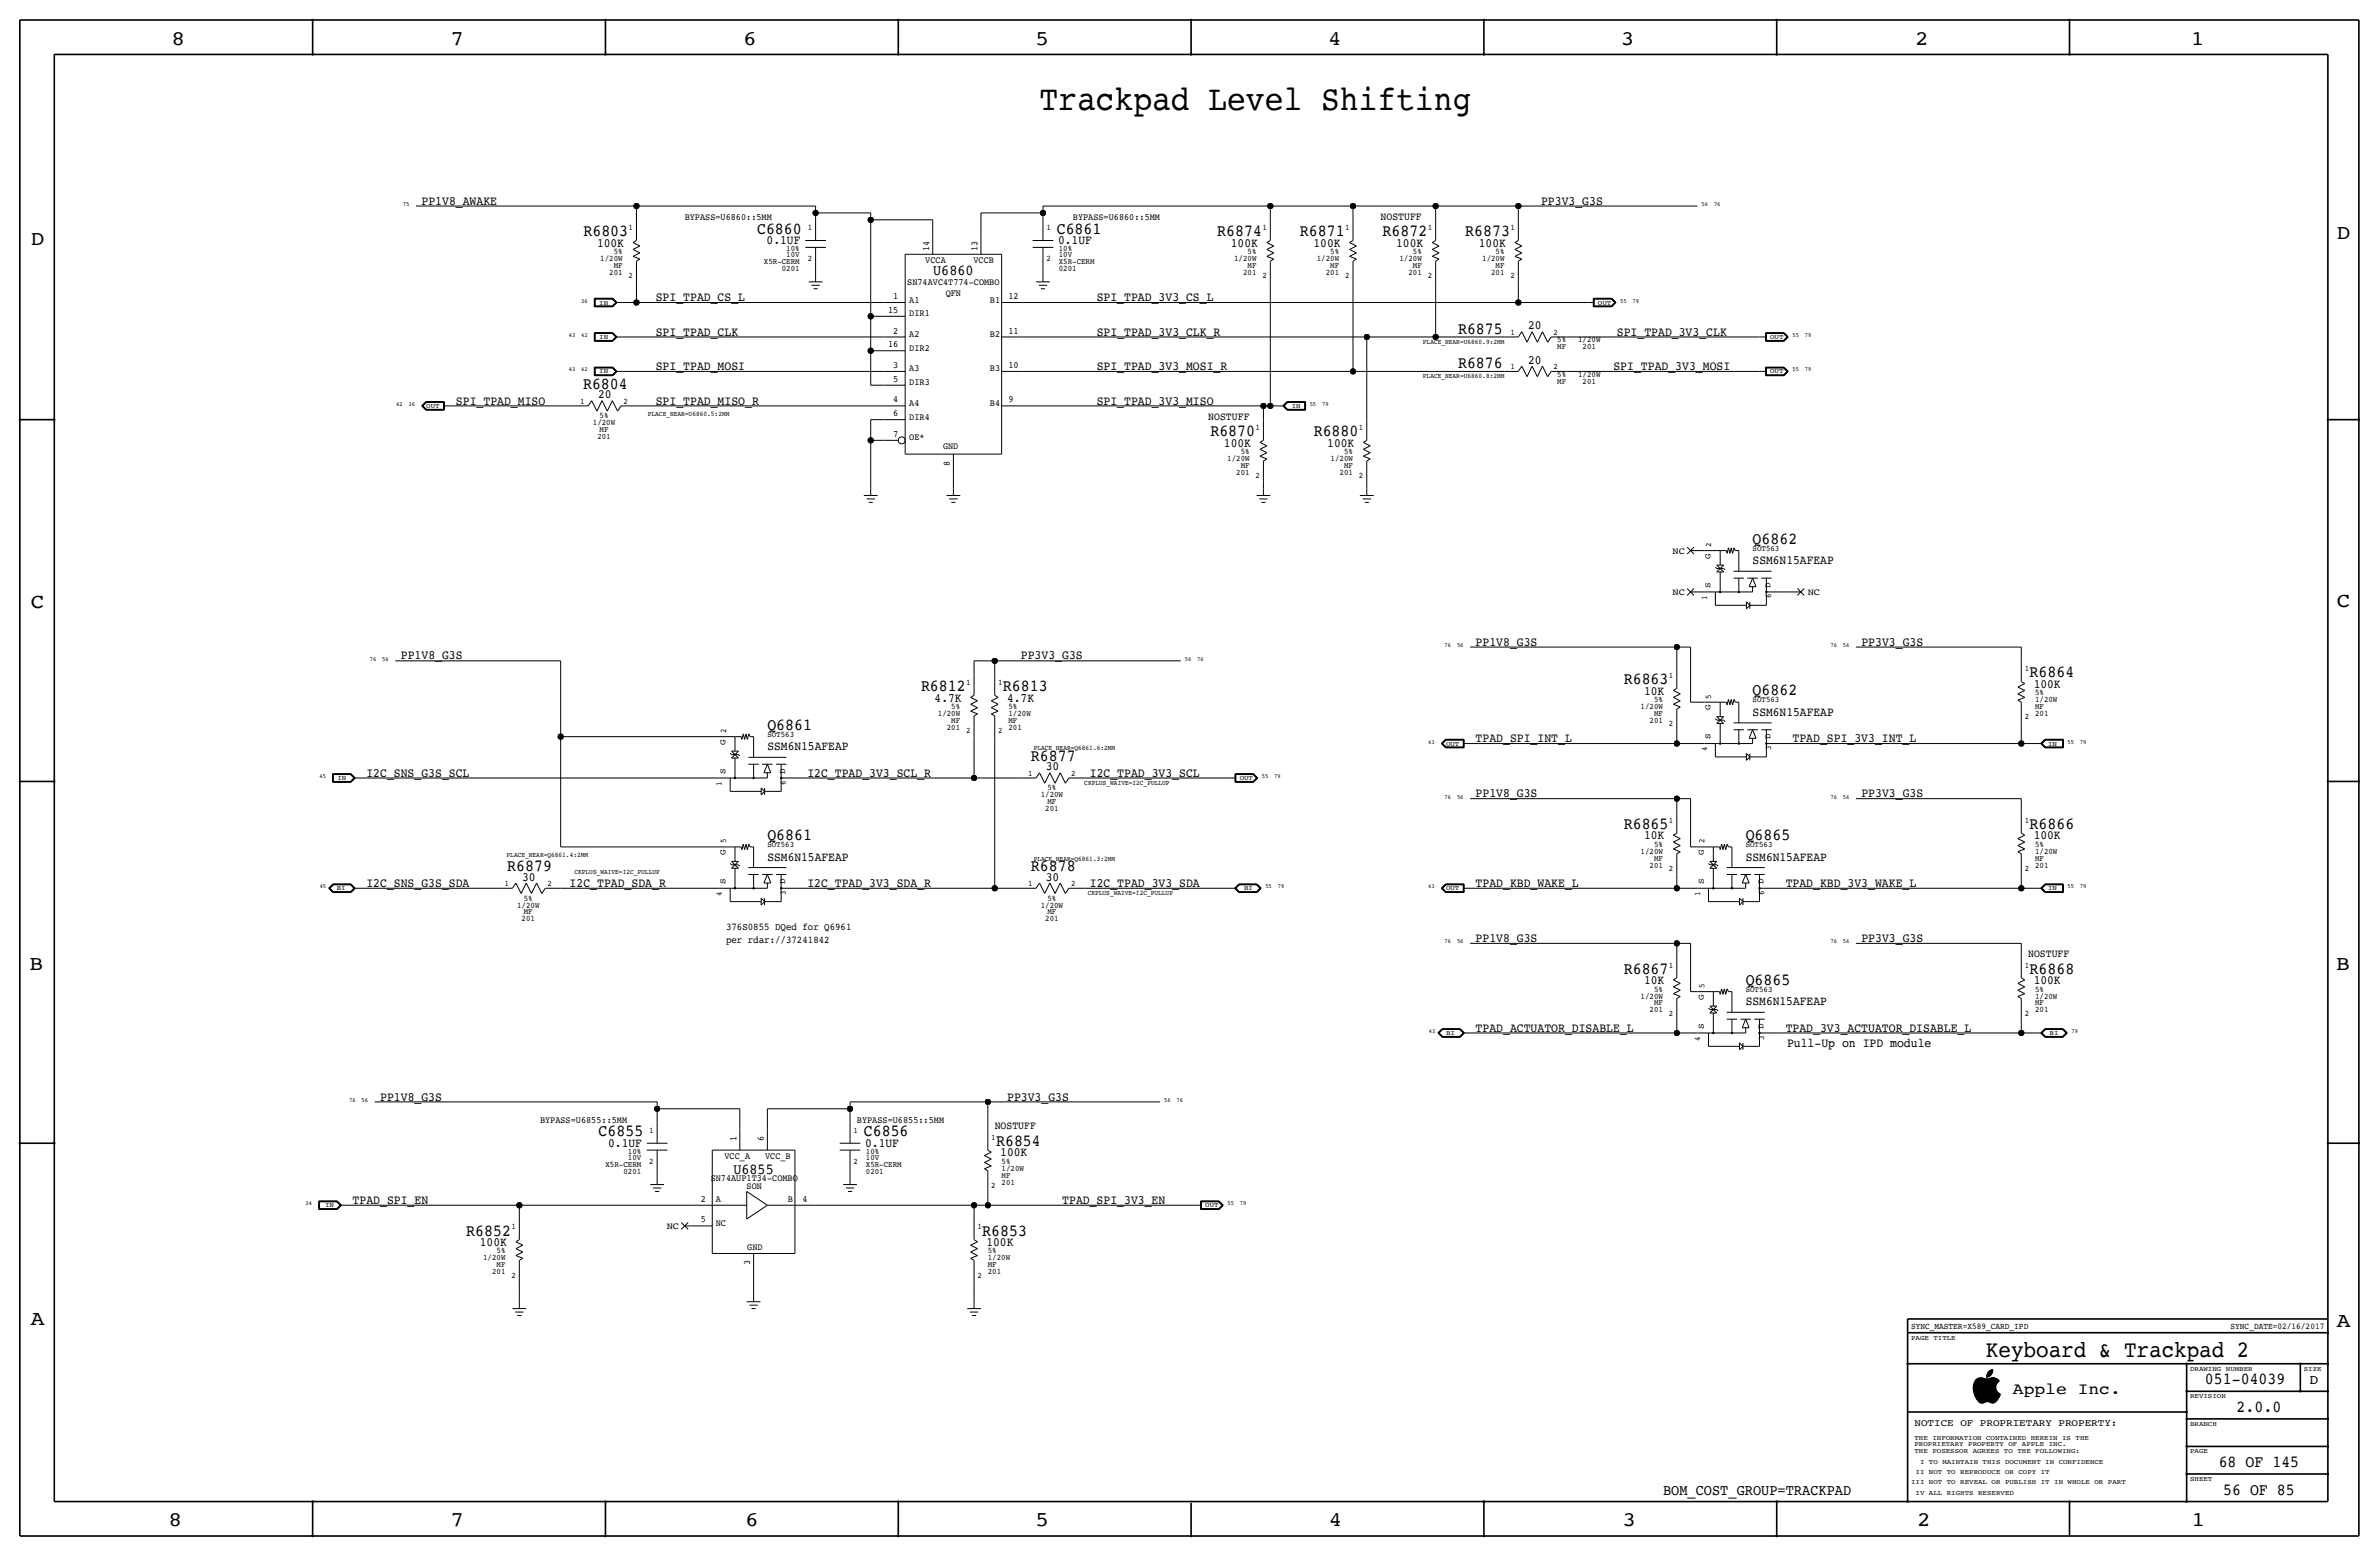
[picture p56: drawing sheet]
<svg xmlns="http://www.w3.org/2000/svg" width="877mm" height="574mm" viewBox="0 0 877 574" stroke-linecap="round" stroke-linejoin="round" font-family="sans-serif">
<defs><g id="words">
<text font-size="12.9" x="383.2" y="40.4">Trackpad Level Shifting</text>
<text font-size="8.6" x="732.2" y="500.1">Keyboard &amp; Trackpad 2</text>
<g font-size="7.6">
<text x="63.2" y="16.5">8</text>
<text x="166.1" y="16.5">7</text>
<text x="274" y="16.5">6</text>
<text x="381.7" y="16.5">5</text>
<text x="489.7" y="16.5">4</text>
<text x="597.6" y="16.5">3</text>
<text x="706.1" y="16.5">2</text>
<text x="807.7" y="16.5">1</text>
<text x="861.5" y="88.1">D</text>
<text x="11.4" y="90.4">D</text>
<text x="11.4" y="224.3">C</text>
<text x="861.5" y="223.8">C</text>
<text x="10.8" y="357.6">B</text>
<text x="861.3" y="357.4">B</text>
<text x="11.3" y="488.4">A</text>
<text x="861.5" y="489.2">A</text>
<text x="62.2" y="562.6">8</text>
<text x="166" y="562.6">7</text>
<text x="274.8" y="562.6">6</text>
<text x="381.7" y="562.6">5</text>
<text x="489.9" y="562.6">4</text>
<text x="598.1" y="562.6">3</text>
<text x="706.8" y="562.6">2</text>
<text x="807.9" y="562.6">1</text>
</g>
<g font-size="6.2">
<text x="215.1" y="87.1">R6803</text>
<text x="279.1" y="86.1">C6860</text>
<text x="389.6" y="86.1">C6861</text>
<text x="448.8" y="87.1">R6874</text>
<text x="479.3" y="87.1">R6871</text>
<text x="509.7" y="87.1">R6872</text>
<text x="540.2" y="87.1">R6873</text>
<text x="537.5" y="122.9">R6875</text>
<text x="537.5" y="135.6">R6876</text>
<text x="215" y="143.3">R6804</text>
<text x="446.2" y="160.8">R6870</text>
<text x="484.3" y="160.8">R6880</text>
<text x="646.1" y="200.4">Q6862</text>
<text x="748.2" y="249.7">R6864</text>
<text x="339.6" y="254.8">R6812</text>
<text x="369.8" y="254.8">R6813</text>
<text x="598.6" y="252.2">R6863</text>
<text x="646.1" y="256.3">Q6862</text>
<text x="282.9" y="269">Q6861</text>
<text x="380.1" y="280.4">R6877</text>
<text x="598.6" y="305.6">R6865</text>
<text x="748.2" y="305.6">R6866</text>
<text x="282.9" y="309.6">Q6861</text>
<text x="643.6" y="309.6">Q6865</text>
<text x="187" y="321.1">R6879</text>
<text x="380.1" y="321.1">R6878</text>
<text x="598.6" y="358.9">R6867</text>
<text x="748.2" y="358.9">R6868</text>
<text x="643.6" y="363">Q6865</text>
<text x="220.7" y="418.8">C6855</text>
<text x="318.5" y="418.8">C6856</text>
<text x="367.2" y="422.4">R6854</text>
<text x="171.9" y="455.4">R6852</text>
<text x="362.2" y="455.4">R6853</text>
<text x="812.9" y="510.3">051-04039</text>
<text x="824.6" y="520.4">2.0.0</text>
<text x="818" y="540.8">68 OF 145</text>
<text x="819.6" y="550.9">56 OF 85</text>
</g>
<text font-size="6" x="742.1" y="513.9">Apple Inc.</text>
<g font-size="5.6">
<text x="344" y="101.3">U6860</text>
<text x="270.4" y="432.8">U6855</text>
<text x="613.1" y="550.9">BOM_COST_GROUP=TRACKPAD</text>
</g>
<text font-size="5" x="851.5" y="510.3">D</text>
<g font-size="4.7">
<text x="155.4" y="75.4">PP1V8_AWAKE</text>
<text x="568.1" y="75.4">PP3V3_G3S</text>
<text x="282.6" y="89.9">0.1UF</text>
<text x="390.1" y="89.9">0.1UF</text>
<text x="220.1" y="90.9">100K</text>
<text x="453.8" y="90.9">100K</text>
<text x="484.3" y="90.9">100K</text>
<text x="514.7" y="90.9">100K</text>
<text x="545.2" y="90.9">100K</text>
<text x="241.8" y="111">SPI_TPAD_CS_L</text>
<text x="404.3" y="111">SPI_TPAD_3V3_CS_L</text>
<text x="241.8" y="123.7">SPI_TPAD_CLK</text>
<text x="404.3" y="123.7">SPI_TPAD_3V3_CLK_R</text>
<text x="563.4" y="121.4">20</text>
<text x="596.1" y="123.7">SPI_TPAD_3V3_CLK</text>
<text x="241.8" y="136.4">SPI_TPAD_MOSI</text>
<text x="404.3" y="136.4">SPI_TPAD_3V3_MOSI_R</text>
<text x="563.4" y="134.1">20</text>
<text x="594.8" y="136.4">SPI_TPAD_3V3_MOSI</text>
<text x="168.1" y="149.1">SPI_TPAD_MISO</text>
<text x="220.5" y="146.8">20</text>
<text x="241.8" y="149.1">SPI_TPAD_MISO_R</text>
<text x="404.3" y="149.1">SPI_TPAD_3V3_MISO</text>
<text x="451.2" y="164.6">100K</text>
<text x="489.3" y="164.6">100K</text>
<text x="646.1" y="208">SSM6N15AFEAP</text>
<text x="544" y="238">PP1V8_G3S</text>
<text x="686.3" y="238">PP3V3_G3S</text>
<text x="147.8" y="243.1">PP1V8_G3S</text>
<text x="376.4" y="243.1">PP3V3_G3S</text>
<text x="606.1" y="256">10K</text>
<text x="749.8" y="253.5">100K</text>
<text x="344.6" y="258.6">4.7K</text>
<text x="371.3" y="258.6">4.7K</text>
<text x="646.1" y="263.9">SSM6N15AFEAP</text>
<text x="544" y="273.6">TPAD_SPI_INT_L</text>
<text x="660.9" y="273.6">TPAD_SPI_3V3_INT_L</text>
<text x="282.9" y="276.6">SSM6N15AFEAP</text>
<text x="135.1" y="286.3">I2C_SNS_G3S_SCL</text>
<text x="297.6" y="286.3">I2C_TPAD_3V3_SCL_R</text>
<text x="385.6" y="284">30</text>
<text x="401.8" y="286.3">I2C_TPAD_3V3_SCL</text>
<text x="544" y="293.9">PP1V8_G3S</text>
<text x="686.3" y="293.9">PP3V3_G3S</text>
<text x="606.1" y="309.4">10K</text>
<text x="749.8" y="309.4">100K</text>
<text x="282.9" y="317.2">SSM6N15AFEAP</text>
<text x="643.6" y="317.2">SSM6N15AFEAP</text>
<text x="135.1" y="326.9">I2C_SNS_G3S_SDA</text>
<text x="192.5" y="324.6">30</text>
<text x="210" y="326.9">I2C_TPAD_SDA_R</text>
<text x="297.6" y="326.9">I2C_TPAD_3V3_SDA_R</text>
<text x="385.6" y="324.6">30</text>
<text x="401.8" y="326.9">I2C_TPAD_3V3_SDA</text>
<text x="544" y="326.9">TPAD_KBD_WAKE_L</text>
<text x="658.3" y="326.9">TPAD_KBD_3V3_WAKE_L</text>
<text x="544" y="347.2">PP1V8_G3S</text>
<text x="686.3" y="347.2">PP3V3_G3S</text>
<text x="606.1" y="362.7">10K</text>
<text x="749.8" y="362.7">100K</text>
<text x="643.6" y="370.6">SSM6N15AFEAP</text>
<text x="544" y="380.2">TPAD_ACTUATOR_DISABLE_L</text>
<text x="658.3" y="380.2">TPAD_3V3_ACTUATOR_DISABLE_L</text>
<text x="658.8" y="385.8">Pull-Up on IPD module</text>
<text x="140.2" y="405.6">PP1V8_G3S</text>
<text x="371.3" y="405.6">PP3V3_G3S</text>
<text x="224.2" y="422.7">0.1UF</text>
<text x="319" y="422.7">0.1UF</text>
<text x="368.8" y="426.2">100K</text>
<text x="130" y="443.7">TPAD_SPI_EN</text>
<text x="391.6" y="443.7">TPAD_SPI_3V3_EN</text>
<text x="176.9" y="459.2">100K</text>
<text x="363.7" y="459.2">100K</text>
</g>
<g font-size="4.1">
<text x="509" y="81">NOSTUFF</text>
<text x="445.5" y="154.7">NOSTUFF</text>
<text x="747.7" y="352.8">NOSTUFF</text>
<text x="366.7" y="416.3">NOSTUFF</text>
</g>
<g font-size="3.8">
<text x="267.7" y="342.6">376S0855 DQed for Q6961</text>
<text x="267.7" y="347.7">per rdar://37241842</text>
</g>
<text font-size="3.7" x="705.8" y="525.5">NOTICE OF PROPRIETARY PROPERTY:</text>
<g font-size="3.5">
<text x="252.4" y="81">BYPASS=U6860::5MM</text>
<text x="395.5" y="81">BYPASS=U6860::5MM</text>
<text x="342.6" y="92.5" transform="rotate(-90 342.6 92.5)">14</text>
<text x="360.4" y="92.5" transform="rotate(-90 360.4 92.5)">13</text>
<text x="341.1" y="97">VCCA</text>
<text x="358.9" y="97">VCCB</text>
<text x="334.5" y="105.2">SN74AVC4T774-COMBO</text>
<text x="329.3" y="110.2">1</text>
<text x="335.2" y="111.5">A1</text>
<text x="348.6" y="109">QFN</text>
<text x="365" y="111.5">B1</text>
<text x="371.8" y="110.2">12</text>
<text x="327.4" y="115.3">15</text>
<text x="335.2" y="116.6">DIR1</text>
<text x="329.3" y="122.9">2</text>
<text x="335.2" y="124.2">A2</text>
<text x="365" y="124.2">B2</text>
<text x="371.8" y="122.9">11</text>
<text x="327.4" y="128">16</text>
<text x="335.2" y="129.3">DIR2</text>
<text x="329.3" y="135.6">3</text>
<text x="335.2" y="136.9">A3</text>
<text x="365" y="136.9">B3</text>
<text x="371.8" y="135.6">10</text>
<text x="329.3" y="140.7">5</text>
<text x="335.2" y="142">DIR3</text>
<text x="329.3" y="148.3">4</text>
<text x="335.2" y="149.6">A4</text>
<text x="365" y="149.6">B4</text>
<text x="371.8" y="148.3">9</text>
<text x="329.3" y="153.4">6</text>
<text x="335.2" y="154.7">DIR4</text>
<text x="329.3" y="161">7</text>
<text x="335.2" y="162.3">OE*</text>
<text x="347.7" y="165.6">GND</text>
<text x="350.2" y="171.8" transform="rotate(-90 350.2 171.8)">8</text>
<text x="616.6" y="204.2">NC</text>
<text x="616.6" y="219.5">NC</text>
<text x="666.4" y="219.5">NC</text>
<text x="199.1" y="413.8">BYPASS=U6855::5MM</text>
<text x="315.9" y="413.8">BYPASS=U6855::5MM</text>
<text x="271.5" y="420.5" transform="rotate(-90 271.5 420.5)">1</text>
<text x="281.6" y="420.5" transform="rotate(-90 281.6 420.5)">6</text>
<text x="267.1" y="427.2">VCC_A</text>
<text x="282.1" y="427.2">VCC_B</text>
<text x="262" y="435.2">SN74AUP1T34-COMBO</text>
<text x="258.4" y="443">2</text>
<text x="263.9" y="443.2">A</text>
<text x="275.2" y="438.3">SON</text>
<text x="290.4" y="443.2">B</text>
<text x="295.9" y="443">4</text>
<text x="245.8" y="453.1">NC</text>
<text x="258.4" y="450.6">5</text>
<text x="263.9" y="451.9">NC</text>
<text x="275.5" y="460.8">GND</text>
<text x="276.6" y="466.2" transform="rotate(-90 276.6 466.2)">3</text>
</g>
<g font-size="3.2">
<text x="704.5" y="490">SYNC_MASTER=X589_CARD_IPD</text>
<text x="822.3" y="490">SYNC_DATE=02/16/2017</text>
</g>
<g font-size="3.1">
<text x="231.7" y="84.8">1</text>
<text x="297.8" y="84.8">1</text>
<text x="385.8" y="84.8">1</text>
<text x="465.4" y="84.8">1</text>
<text x="495.9" y="84.8">1</text>
<text x="526.4" y="84.8">1</text>
<text x="556.8" y="84.8">1</text>
<text x="226.3" y="93.7">5%</text>
<text x="289.9" y="92.5">10%</text>
<text x="289.9" y="94.7">10V</text>
<text x="390.3" y="94.7">10V</text>
<text x="390.3" y="92.5">10%</text>
<text x="459.9" y="93.7">5%</text>
<text x="490.4" y="93.7">5%</text>
<text x="520.9" y="93.7">5%</text>
<text x="551.4" y="93.7">5%</text>
<text x="221.3" y="96.3">1/20W</text>
<text x="224.6" y="101.3">201</text>
<text x="226.3" y="98.8">MF</text>
<text x="281.6" y="97.3">X5R-CERM</text>
<text x="288.2" y="99.8">0201</text>
<text x="297.8" y="96.3">2</text>
<text x="385.8" y="96.3">2</text>
<text x="390.3" y="97.3">X5R-CERM</text>
<text x="390.3" y="99.8">0201</text>
<text x="455" y="96.3">1/20W</text>
<text x="458.3" y="101.3">201</text>
<text x="459.9" y="98.8">MF</text>
<text x="485.5" y="96.3">1/20W</text>
<text x="488.8" y="101.3">201</text>
<text x="490.4" y="98.8">MF</text>
<text x="516" y="96.3">1/20W</text>
<text x="519.3" y="101.3">201</text>
<text x="520.9" y="98.8">MF</text>
<text x="546.4" y="96.3">1/20W</text>
<text x="549.7" y="101.3">201</text>
<text x="551.4" y="98.8">MF</text>
<text x="231.7" y="102.6">2</text>
<text x="465.4" y="102.6">2</text>
<text x="495.9" y="102.6">2</text>
<text x="526.4" y="102.6">2</text>
<text x="556.8" y="102.6">2</text>
<text x="556.8" y="123.4">1</text>
<text x="572.7" y="123.4">2</text>
<text x="574.1" y="128.8">MF</text>
<text x="574.1" y="126.2">5%</text>
<text x="581.8" y="126.2">1/20W</text>
<text x="583.5" y="128.8">201</text>
<text x="556.8" y="136.1">1</text>
<text x="572.7" y="136.1">2</text>
<text x="574.1" y="141.5">MF</text>
<text x="574.1" y="138.9">5%</text>
<text x="581.8" y="138.9">1/20W</text>
<text x="583.5" y="141.5">201</text>
<text x="213.9" y="148.8">1</text>
<text x="229.8" y="148.8">2</text>
<text x="221.1" y="154.2">5%</text>
<text x="218.6" y="156.7">1/20W</text>
<text x="220.2" y="161.8">201</text>
<text x="221.1" y="159.3">MF</text>
<text x="462.9" y="158.5">1</text>
<text x="501" y="158.5">1</text>
<text x="457.4" y="167.4">5%</text>
<text x="495.5" y="167.4">5%</text>
<text x="452.5" y="169.9">1/20W</text>
<text x="457.4" y="172.5">MF</text>
<text x="490.6" y="169.9">1/20W</text>
<text x="495.5" y="172.5">MF</text>
<text x="455.8" y="175">201</text>
<text x="462.9" y="176.3">2</text>
<text x="493.9" y="175">201</text>
<text x="501" y="176.3">2</text>
<text x="630.9" y="201.7" transform="rotate(-90 630.9 201.7)">2</text>
<text x="646.1" y="202.9">SOT563</text>
<text x="630.6" y="206" transform="rotate(-90 630.6 206)">G</text>
<text x="629.4" y="221.1" transform="rotate(-90 629.4 221.1)">1</text>
<text x="630.6" y="216.7" transform="rotate(-90 630.6 216.7)">S</text>
<text x="652.7" y="216.7" transform="rotate(-90 652.7 216.7)">D</text>
<text x="653" y="220.6" transform="rotate(-90 653 220.6)">6</text>
<text x="615.3" y="249.9">1</text>
<text x="746.5" y="247.4">1</text>
<text x="356.2" y="252.5">1</text>
<text x="368" y="252.5">1</text>
<text x="630.9" y="257.6" transform="rotate(-90 630.9 257.6)">5</text>
<text x="750.3" y="256.3">5%</text>
<text x="345.8" y="263.9">1/20W</text>
<text x="350.7" y="261.4">5%</text>
<text x="371.8" y="263.9">1/20W</text>
<text x="371.8" y="261.4">5%</text>
<text x="604.9" y="261.4">1/20W</text>
<text x="609.8" y="263.9">MF</text>
<text x="609.8" y="258.8">5%</text>
<text x="630.6" y="261.9" transform="rotate(-90 630.6 261.9)">G</text>
<text x="646.1" y="258.8">SOT563</text>
<text x="750.3" y="263.9">201</text>
<text x="750.3" y="261.4">MF</text>
<text x="750.3" y="258.8">1/20W</text>
<text x="349.1" y="269">201</text>
<text x="350.7" y="266.4">MF</text>
<text x="371.8" y="269">201</text>
<text x="371.8" y="266.4">MF</text>
<text x="608.2" y="266.4">201</text>
<text x="615.3" y="267.7">2</text>
<text x="746.5" y="265.2">2</text>
<text x="267.4" y="274.6" transform="rotate(-90 267.4 274.6)">G</text>
<text x="267.7" y="270.3" transform="rotate(-90 267.7 270.3)">2</text>
<text x="282.9" y="271.5">SOT563</text>
<text x="356.2" y="270.3">2</text>
<text x="368" y="270.3">2</text>
<text x="630.6" y="272.6" transform="rotate(-90 630.6 272.6)">S</text>
<text x="652.7" y="272.6" transform="rotate(-90 652.7 272.6)">D</text>
<text x="629.4" y="277" transform="rotate(-90 629.4 277)">4</text>
<text x="653" y="276.5" transform="rotate(-90 653 276.5)">3</text>
<text x="267.4" y="285.3" transform="rotate(-90 267.4 285.3)">S</text>
<text x="289.5" y="285.3" transform="rotate(-90 289.5 285.3)">D</text>
<text x="379" y="286">1</text>
<text x="394.9" y="286">2</text>
<text x="266.1" y="289.7" transform="rotate(-90 266.1 289.7)">1</text>
<text x="289.8" y="289.2" transform="rotate(-90 289.8 289.2)">6</text>
<text x="383.7" y="293.9">1/20W</text>
<text x="386.2" y="291.3">5%</text>
<text x="385.3" y="299">201</text>
<text x="386.2" y="296.4">MF</text>
<text x="615.3" y="303.3">1</text>
<text x="746.5" y="303.3">1</text>
<text x="267.7" y="310.9" transform="rotate(-90 267.7 310.9)">5</text>
<text x="628.3" y="310.9" transform="rotate(-90 628.3 310.9)">2</text>
<text x="267.4" y="315.2" transform="rotate(-90 267.4 315.2)">G</text>
<text x="282.9" y="312.2">SOT563</text>
<text x="604.9" y="314.7">1/20W</text>
<text x="609.8" y="317.2">MF</text>
<text x="609.8" y="312.2">5%</text>
<text x="628.1" y="315.2" transform="rotate(-90 628.1 315.2)">G</text>
<text x="643.6" y="312.2">SOT563</text>
<text x="750.3" y="317.2">MF</text>
<text x="750.3" y="314.7">1/20W</text>
<text x="750.3" y="312.2">5%</text>
<text x="608.2" y="319.8">201</text>
<text x="615.3" y="321.1">2</text>
<text x="746.5" y="321.1">2</text>
<text x="750.3" y="319.8">201</text>
<text x="186" y="326.6">1</text>
<text x="201.9" y="326.6">2</text>
<text x="267.4" y="325.9" transform="rotate(-90 267.4 325.9)">S</text>
<text x="289.5" y="325.9" transform="rotate(-90 289.5 325.9)">D</text>
<text x="289.8" y="329.8" transform="rotate(-90 289.8 329.8)">3</text>
<text x="379" y="326.6">1</text>
<text x="394.9" y="326.6">2</text>
<text x="628.1" y="325.9" transform="rotate(-90 628.1 325.9)">S</text>
<text x="650.2" y="325.9" transform="rotate(-90 650.2 325.9)">D</text>
<text x="650.4" y="329.8" transform="rotate(-90 650.4 329.8)">6</text>
<text x="190.6" y="334.5">1/20W</text>
<text x="193.1" y="332">5%</text>
<text x="266.1" y="330.3" transform="rotate(-90 266.1 330.3)">4</text>
<text x="383.7" y="334.5">1/20W</text>
<text x="386.2" y="332">5%</text>
<text x="626.8" y="330.3" transform="rotate(-90 626.8 330.3)">1</text>
<text x="192.3" y="339.6">201</text>
<text x="193.1" y="337.1">MF</text>
<text x="385.3" y="339.6">201</text>
<text x="386.2" y="337.1">MF</text>
<text x="615.3" y="356.6">1</text>
<text x="746.5" y="356.6">1</text>
<text x="609.8" y="365.5">5%</text>
<text x="628.3" y="364.2" transform="rotate(-90 628.3 364.2)">5</text>
<text x="643.6" y="365.5">SOT563</text>
<text x="750.3" y="365.5">5%</text>
<text x="604.9" y="368">1/20W</text>
<text x="609.8" y="370.6">MF</text>
<text x="628.1" y="368.6" transform="rotate(-90 628.1 368.6)">G</text>
<text x="750.3" y="370.6">MF</text>
<text x="750.3" y="368">1/20W</text>
<text x="608.2" y="373.1">201</text>
<text x="615.3" y="374.4">2</text>
<text x="746.5" y="374.4">2</text>
<text x="750.3" y="373.1">201</text>
<text x="626.8" y="383.7" transform="rotate(-90 626.8 383.7)">4</text>
<text x="628.1" y="379.2" transform="rotate(-90 628.1 379.2)">S</text>
<text x="650.2" y="379.2" transform="rotate(-90 650.2 379.2)">D</text>
<text x="650.4" y="383.2" transform="rotate(-90 650.4 383.2)">3</text>
<text x="239.3" y="417.6">1</text>
<text x="314.7" y="417.6">1</text>
<text x="231.5" y="425.2">10%</text>
<text x="319.2" y="425.2">10%</text>
<text x="365.5" y="420.1">1</text>
<text x="223.2" y="430">X5R-CERM</text>
<text x="231.5" y="427.5">10V</text>
<text x="239.3" y="429">2</text>
<text x="314.7" y="429">2</text>
<text x="319.2" y="427.5">10V</text>
<text x="319.2" y="430">X5R-CERM</text>
<text x="369.3" y="429">5%</text>
<text x="369.3" y="431.5">1/20W</text>
<text x="229.8" y="432.6">0201</text>
<text x="319.2" y="432.6">0201</text>
<text x="365.5" y="437.9">2</text>
<text x="369.3" y="436.6">201</text>
<text x="369.3" y="434.1">MF</text>
<text x="188.5" y="453.1">1</text>
<text x="360.4" y="453.1">1</text>
<text x="178.1" y="464.6">1/20W</text>
<text x="183.1" y="467.1">MF</text>
<text x="183.1" y="462">5%</text>
<text x="364.2" y="467.1">MF</text>
<text x="364.2" y="464.6">1/20W</text>
<text x="364.2" y="462">5%</text>
<text x="181.4" y="469.6">201</text>
<text x="188.5" y="470.9">2</text>
<text x="360.4" y="470.9">2</text>
<text x="364.2" y="469.6">201</text>
</g>
<g font-size="2.6">
<text x="524.6" y="126.7">PLACE_NEAR=U6860.9:2MM</text>
<text x="524.6" y="139.4">PLACE_NEAR=U6860.8:2MM</text>
<text x="238.8" y="153.4">PLACE_NEAR=U6860.5:2MM</text>
<text x="381.1" y="276.6">PLACE_NEAR=Q6861.6:2MM</text>
<text x="399.7" y="289.3">CKPLUS_WAIVE=I2C_PULLUP</text>
<text x="186.8" y="316">PLACE_NEAR=Q6861.4:2MM</text>
<text x="381.1" y="317.2">PLACE_NEAR=Q6861.3:2MM</text>
<text x="211.8" y="322.3">CKPLUS_WAIVE=I2C_PULLUP</text>
<text x="401" y="329.9">CKPLUS_WAIVE=I2C_PULLUP</text>
</g>
<g font-size="2.5">
<text x="220.9" y="112.3">IN</text>
<text x="589.1" y="112.3">OUT</text>
<text x="220.9" y="125">IN</text>
<text x="652.6" y="125">OUT</text>
<text x="220.9" y="137.7">IN</text>
<text x="652.6" y="137.7">OUT</text>
<text x="157.2" y="150.4">OUT</text>
<text x="476.2" y="150.4">IN</text>
<text x="533.1" y="274.8">OUT</text>
<text x="755.1" y="274.8">IN</text>
<text x="124.4" y="287.5">IN</text>
<text x="457" y="287.5">OUT</text>
<text x="124.2" y="328.2">BI</text>
<text x="458.7" y="328.2">BI</text>
<text x="533.1" y="328.2">OUT</text>
<text x="755.1" y="328.2">IN</text>
<text x="533.1" y="381.5">BI</text>
<text x="755.6" y="381.5">BI</text>
<text x="119.8" y="445">IN</text>
<text x="444.3" y="445">OUT</text>
<text x="704.5" y="493.8">PAGE TITLE</text>
<text x="807.4" y="505.2">DRAWING NUMBER</text>
<text x="849.3" y="505.2">SIZE</text>
<text x="807.4" y="515.4">REVISION</text>
<text x="807.4" y="525.5">BRANCH</text>
<text x="705.8" y="533.1">PROPRIETARY PROPERTY OF APPLE INC.</text>
<text x="705.8" y="530.6">THE INFORMATION CONTAINED HEREIN IS THE</text>
<text x="705.8" y="535.7">THE POSESSOR AGREES TO THE FOLLOWING:</text>
<text x="707.8" y="539.5">I TO MAINTAIN THIS DOCUMENT IN CONFIDENCE</text>
<text x="807.4" y="535.7">PAGE</text>
<text x="706.2" y="543.3">II NOT TO REPRODUCE OR COPY IT</text>
<text x="807.4" y="545.8">SHEET</text>
<text x="704.5" y="547.1">III NOT TO REVEAL OR PUBLISH IT IN WHOLE OR PART</text>
<text x="706.2" y="550.9">IV ALL RIGHTS RESERVED</text>
</g>
<g font-size="2.3">
<text x="148.5" y="75.9">75</text>
<text x="627.3" y="75.9">56</text>
<text x="631.9" y="75.9">76</text>
<text x="214.3" y="111.5">36</text>
<text x="597.3" y="111.5">55</text>
<text x="601.9" y="111.5">79</text>
<text x="209.7" y="124.2">43</text>
<text x="214.3" y="124.2">42</text>
<text x="660.8" y="124.2">55</text>
<text x="665.4" y="124.2">79</text>
<text x="209.7" y="136.9">43</text>
<text x="214.3" y="136.9">42</text>
<text x="660.8" y="136.9">55</text>
<text x="665.4" y="136.9">79</text>
<text x="146" y="149.6">42</text>
<text x="150.6" y="149.6">36</text>
<text x="482.9" y="149.6">55</text>
<text x="487.4" y="149.6">79</text>
<text x="532.6" y="238.5">76</text>
<text x="537.2" y="238.5">56</text>
<text x="674.8" y="238.5">76</text>
<text x="679.4" y="238.5">56</text>
<text x="136.3" y="243.6">76</text>
<text x="140.9" y="243.6">56</text>
<text x="436.8" y="243.6">56</text>
<text x="441.4" y="243.6">76</text>
<text x="526.5" y="274.1">43</text>
<text x="762.3" y="274.1">55</text>
<text x="766.8" y="274.1">79</text>
<text x="117.8" y="286.8">45</text>
<text x="465.2" y="286.8">55</text>
<text x="469.8" y="286.8">79</text>
<text x="532.6" y="294.4">76</text>
<text x="537.2" y="294.4">56</text>
<text x="674.8" y="294.4">76</text>
<text x="679.4" y="294.4">56</text>
<text x="117.9" y="327.4">45</text>
<text x="466.5" y="327.4">55</text>
<text x="471.1" y="327.4">79</text>
<text x="526.5" y="327.4">43</text>
<text x="762.3" y="327.4">55</text>
<text x="766.8" y="327.4">79</text>
<text x="532.6" y="347.7">76</text>
<text x="537.2" y="347.7">56</text>
<text x="674.8" y="347.7">76</text>
<text x="679.4" y="347.7">56</text>
<text x="526.8" y="380.7">43</text>
<text x="763.7" y="380.7">79</text>
<text x="128.7" y="406.1">76</text>
<text x="133.3" y="406.1">56</text>
<text x="429.2" y="406.1">56</text>
<text x="433.8" y="406.1">76</text>
<text x="112.7" y="444.2">34</text>
<text x="452.5" y="444.2">55</text>
<text x="457.1" y="444.2">79</text>
</g>
</g></defs>
<g fill="none" stroke="#000" stroke-width=".37">
<path d="M153.4 75.9h81.2zM234.6 75.9h66.1zM234.6 75.9v5.1zM300.7 75.9v2.6zM300.7 78.5h20.3zM300.7 78.5v2.5zM321 78.5v2.5zM361.6 78.5h22.9zM361.6 78.5v7.6zM384.5 75.9h83.8zM384.5 75.9v2.6zM384.5 78.5v2.5z"/>
<path d="M468.3 75.9h30.5zM468.3 75.9v5.1zM498.8 75.9h30.5zM498.8 75.9v5.1zM529.3 75.9h30.5zM529.3 75.9v5.1zM559.8 75.9v5.1zM559.8 75.9h66zM233.4 89.4l1.2-.8zM233.4 94.5l2.5 1zM233.4 91.9l2.5 1.3zM233.4 89.4l2.5 1.3z"/>
<path d="M233.4 94.5l2.5-1.3zM233.4 91.9l2.5-1.2zM234.6 96.3v7.6zM234.6 81v7.6zM234.6 96.3l1.3-.8zM296.9 88.6h7.6zM296.9 91.2h7.6zM300.7 98.8v2.5zM300.7 81v7.6zM300.7 91.2v7.6zM321 81v35.6zM321 81h22.9z"/>
<path d="M333.7 93.7h35.6zM333.7 93.7v73.7zM343.9 81v5.1zM343.9 86.1v7.6zM361.6 86.1v7.6zM369.3 93.7v73.7zM380.7 91.2h7.6zM380.7 88.6h7.6zM384.5 98.8v2.5zM384.5 81v7.6zM384.5 91.2v7.6zM467.1 94.5l2.5-1.3z"/>
<path d="M467.1 91.9l2.5-1.2zM467.1 89.4l1.2-.8zM467.1 94.5l2.5 1zM467.1 91.9l2.5 1.3zM467.1 89.4l2.5 1.3zM468.3 96.3l1.3-.8zM468.3 96.3v7.6zM468.3 81v7.6zM497.5 94.5l2.6-1.3zM497.5 91.9l2.6-1.2zM497.5 89.4l1.3-.8zM497.5 94.5l2.6 1z"/>
<path d="M497.5 91.9l2.6 1.3zM497.5 89.4l2.6 1.3zM498.8 96.3l1.3-.8zM498.8 96.3v7.6zM498.8 81v7.6zM528 94.5l2.6 1zM528 91.9l2.6 1.3zM528 89.4l2.6 1.3zM528 94.5l2.6-1.3zM528 91.9l2.6-1.2zM528 89.4l1.3-.8zM529.3 96.3l1.3-.8z"/>
<path d="M529.3 96.3v7.6zM529.3 81v7.6zM558.5 89.4l1.3-.8zM558.5 94.5l2.5 1zM558.5 91.9l2.5 1.3zM558.5 89.4l2.5 1.3zM558.5 94.5l2.5-1.3zM558.5 91.9l2.5-1.2zM559.8 96.3v7.6zM559.8 81v7.6zM559.8 96.3l1.2-.8zM219.1 109.9h6.8z"/>
<path d="M219.1 109.9v3.2zM219.1 113.1h6.8zM219.2 110v3zM219.2 113h6.7zM219.2 110h6.7zM219.3 110.1v2.8zM219.3 112.9h6.5zM219.3 110.1h6.5zM219.4 110.2h6.4zM219.4 110.2v2.6zM219.4 112.8h6.4zM225.8 112.8l1.2-1.3z"/>
<path d="M225.8 110.2l1.2 1.3zM225.8 112.9l1.4-1.4zM225.8 110.1l1.4 1.4zM225.9 113l1.4-1.5zM225.9 110l1.4 1.5zM225.9 109.9l1.6 1.6zM225.9 113.1l1.6-1.6zM227 111.5h2.6zM229.6 111.5h5zM234.6 111.5h91.5zM234.6 103.9v7.6zM298.1 103.9h5.1z"/>
<path d="M299.2 105.2h3zM299.9 106.4h1.5zM300.7 101.3v2.6zM321 116.6v12.7zM321 116.6h5.1zM326.1 116.6h7.6zM326.1 111.5h7.6zM369.3 111.5h7.6zM376.9 111.5h182.9zM382 103.9h5zM383 105.2h3zM383.7 106.4h1.6z"/>
<path d="M384.5 101.3v2.6zM468.3 103.9v45.7zM498.8 103.9v33zM529.3 103.9v20.3zM559.8 111.5h25.4zM559.8 103.9v7.6zM585.2 111.5h2.5zM587.4 109.9v3.2zM587.4 113.1h6.8zM587.4 109.9h6.8zM587.5 110v3zM587.5 113h6.7z"/>
<path d="M587.5 110h6.7zM587.6 110.1v2.8zM587.6 112.9h6.5zM587.6 110.1h6.5zM587.7 110.2h6.4zM587.7 110.2v2.6zM587.7 112.8h6.4zM594.1 110.2l1.2 1.3zM594.1 112.8l1.2-1.3zM594.1 112.9l1.4-1.4zM594.1 110.1l1.4 1.4zM594.2 113l1.4-1.5z"/>
<path d="M594.2 110l1.4 1.5zM594.2 109.9l1.6 1.6zM594.2 113.1l1.6-1.6zM219.1 135.3h6.8zM219.1 122.6h6.8zM219.1 135.3v3.2zM219.1 138.5h6.8zM219.1 122.6v3.2zM219.1 125.8h6.8zM219.2 135.4v3zM219.2 138.4h6.7zM219.2 122.7v3z"/>
<path d="M219.2 125.7h6.7zM219.2 135.4h6.7zM219.2 122.7h6.7zM219.3 135.5v2.8zM219.3 138.3h6.5zM219.3 122.8v2.8zM219.3 125.6h6.5zM219.3 135.5h6.5zM219.3 122.8h6.5zM219.4 135.6h6.4zM219.4 135.6v2.6zM219.4 138.2h6.4z"/>
<path d="M219.4 122.9h6.4zM219.4 122.9v2.6zM219.4 125.5h6.4zM225.8 138.2l1.2-1.3zM225.8 125.5l1.2-1.3zM225.8 135.6l1.2 1.3zM225.8 122.9l1.2 1.3zM225.8 138.3l1.4-1.4zM225.8 125.6l1.4-1.4zM225.8 135.5l1.4 1.4zM225.8 122.8l1.4 1.4zM225.9 138.4l1.4-1.5z"/>
<path d="M225.9 125.7l1.4-1.5zM225.9 135.4l1.4 1.5zM225.9 122.7l1.4 1.5zM225.9 135.3l1.6 1.6zM225.9 122.6l1.6 1.6zM225.9 138.5l1.6-1.6zM225.9 125.8l1.6-1.6zM227 136.9h2.6zM227 124.2h2.6zM229.6 136.9h96.5zM229.6 124.2h96.5zM321 129.3v12.7z"/>
<path d="M321 129.3h5.1zM326.1 124.2h7.6zM326.1 129.3h7.6zM326.1 136.9h7.6zM369.3 136.9h7.6zM369.3 124.2h7.6zM376.9 124.2h127zM376.9 136.9h121.9zM498.8 136.9h55.9zM503.9 124.2v30.5zM503.9 124.2h25.4zM529.3 124.2h25.4z"/>
<path d="M554.7 124.2h5.1zM554.7 136.9h5.1zM561 122.3l-1.2 1.9zM561 135l-1.2 1.9zM561 122.3l2 3.8zM561 135l2 3.8zM564.8 122.3l-1.8 3.8zM564.8 135l-1.8 3.8zM564.8 122.3l2 3.8zM564.8 135l2 3.8zM568.7 122.3l-1.9 3.8zM568.7 135l-1.9 3.8z"/>
<path d="M568.7 122.3l1.9 3.8zM568.7 135l1.9 3.8zM571.9 124.2l-1.3 1.9zM571.9 136.9l-1.3 1.9zM571.9 124.2h5.6zM571.9 136.9h5.6zM577.5 136.9h71.2zM577.5 124.2h71.2zM648.7 124.2h2.5zM648.7 136.9h2.5zM650.9 122.6v3.2zM650.9 125.8h6.8z"/>
<path d="M650.9 135.3v3.2zM650.9 138.5h6.8zM650.9 122.6h6.8zM650.9 135.3h6.8zM651 122.7v3zM651 125.7h6.7zM651 135.4v3zM651 138.4h6.7zM651 122.7h6.7zM651 135.4h6.7zM651.1 122.8v2.8zM651.1 125.6h6.5z"/>
<path d="M651.1 135.5v2.8zM651.1 138.3h6.5zM651.1 122.8h6.5zM651.1 135.5h6.5zM651.2 122.9h6.4zM651.2 122.9v2.6zM651.2 125.5h6.4zM651.2 135.6h6.4zM651.2 135.6v2.6zM651.2 138.2h6.4zM657.6 122.9l1.2 1.3zM657.6 135.6l1.2 1.3z"/>
<path d="M657.6 125.5l1.2-1.3zM657.6 138.2l1.2-1.3zM657.6 125.6l1.4-1.4zM657.6 138.3l1.4-1.4zM657.6 122.8l1.4 1.4zM657.6 135.5l1.4 1.4zM657.7 125.7l1.4-1.5zM657.7 138.4l1.4-1.5zM657.7 122.7l1.4 1.5zM657.7 135.4l1.4 1.5zM657.7 122.6l1.6 1.6zM657.7 135.3l1.6 1.6z"/>
<path d="M657.7 125.8l1.6-1.6zM659.3 136.9l-1.6 1.6zM155.4 149.6l1.6 1.6zM155.4 149.6l1.6-1.6zM155.6 149.6l1.5 1.5zM155.6 149.6l1.5-1.5zM155.8 149.6l1.3-1.4zM155.8 149.6l1.3 1.4zM155.9 149.6l1.3-1.3zM155.9 149.6l1.3 1.3zM157 151.2h6.8zM157 148h6.8z"/>
<path d="M157.1 148.1h6.6zM157.1 151.1h6.6zM157.1 148.2h6.5zM157.1 151h6.5zM157.2 148.3h6.3zM157.2 150.9h6.3zM163.5 149.6h2.6zM163.5 148.3v2.6zM163.6 148.2v2.8zM163.7 148.1v3zM163.8 148v3.2zM166.1 149.6h45.7z"/>
<path d="M211.8 149.6h5.1zM218.1 147.7l2 3.8zM218.1 147.7l-1.2 1.9zM221.9 147.7l-1.8 3.8zM221.9 147.7l2 3.8zM225.8 147.7l-1.9 3.8zM225.8 147.7l1.9 3.8zM229 149.6h5.6zM229 149.6l-1.3 1.9zM234.6 149.6h91.5zM321 142h5.1zM321 154.7v7.6z"/>
<path d="M321 154.7h5.1zM326.1 142h7.6zM326.1 154.7h7.6zM326.1 149.6h7.6zM369.3 149.6h7.6zM376.9 149.6h88.9zM465.8 149.6h2.5zM465.8 149.6v5.1zM465.8 154.7v7.6zM468.3 149.6h2.6zM470.9 149.6h2.5zM472.9 149.6l1.6 1.6z"/>
<path d="M472.9 149.6l1.6-1.6zM473.1 149.6l1.5-1.5zM473.1 149.6l1.5 1.5zM473.3 149.6l1.3 1.4zM473.3 149.6l1.3-1.4zM473.4 149.6l1.3 1.3zM473.4 149.6l1.3-1.3zM474.5 148h6.8zM474.5 151.2h6.8zM474.6 148.1h6.6zM474.6 151.1h6.6zM474.6 148.2h6.5z"/>
<path d="M474.6 151h6.5zM474.7 150.9h6.3zM474.7 148.3h6.3zM481 148.3v2.6zM481.1 148.2v2.8zM481.2 148.1v3zM481.3 148v3.2zM503.9 154.7v7.6zM321 162.3v17.8zM321 162.3h5.1zM326.1 162.3h5zM333.7 167.4h35.6z"/>
<path d="M351.5 175v5.1zM351.5 167.4v7.6zM464.5 168.1l2.6 1.1zM464.5 165.6l2.6 1.3zM464.5 163.1l2.6 1.2zM464.5 168.1l2.6-1.2zM464.5 165.6l2.6-1.3zM464.5 163.1l1.3-.8zM465.8 169.9l1.3-.7zM465.8 177.5v2.6zM465.8 169.9v7.6zM502.6 168.1l2.6 1.1z"/>
<path d="M502.6 165.6l2.6 1.3zM502.6 163.1l2.6 1.2zM502.6 168.1l2.6-1.2zM502.6 165.6l2.6-1.3zM502.6 163.1l1.3-.8zM503.9 169.9l1.3-.7zM503.9 177.5v2.6zM503.9 169.9v7.6zM318.5 182.6h5zM319.5 183.9h3zM320.2 185.2h1.6zM321 180.1v2.5z"/>
<path d="M348.9 182.6h5.1zM350 183.9h3zM350.7 185.2h1.5zM351.5 180.1v2.5zM463.2 182.6h5.1zM464.3 183.9h3zM465 185.2h1.5zM465.8 180.1v2.5zM501.3 182.6h5.1zM502.4 183.9h3zM503.1 185.2h1.5zM503.9 180.1v2.5z"/>
<path d="M622 219.5l2.5-2.6zM622 216.9l2.5 2.6zM622 201.7l2.5 2.5zM623.3 202.9h5zM623.3 218.2h5zM624.5 201.7l-2.5 2.5zM628.3 202.9h5.8zM628.3 218.2h4.1zM632.4 218.2h.1M632.4 209l.5 .6zM632.4 218.2v4.9zM632.5 218.2h13.6z"/>
<path d="M632.9 210.8h2.6zM632.9 208.3h2.6zM632.9 208.3l2.6 2.5zM632.9 209.6h2.6zM634.1 202.9h.1M634.2 202.9v5.4zM634.2 210.8v7.4zM634.2 202.9h2.3zM635.5 208.3l-2.6 2.5zM635.5 209.6l.5 .5zM636.5 202.9l.2 1.1zM637.2 201.9l.5 2.1z"/>
<path d="M637.2 201.9l-.5 2.1zM638.3 201.9l-.6 2.1zM638.3 201.9l.5 2.1zM639.1 213.1h3.8zM639.1 210.6h14zM639.3 201.9l-.5 2.1zM639.3 201.9l.5 1zM639.8 202.9h1.2zM641 202.9v7.7zM641 213.1v5.1zM644.2 213.1h3.9zM644.9 216.3h2.5z"/>
<path d="M646.1 213.1l-1.2 3.2zM646.1 213.1l1.3 3.2zM646.1 216.3v1.9zM649.3 213.1h3.8zM651.2 213.1v10zM651.2 218.2h7.6zM658.8 218.2h5.1zM662.6 219.5l2.6-2.6zM662.6 216.9l2.6 2.6zM542 238.5h76.2zM618.2 238.5h5.1zM618.2 238.5v7.6z"/>
<path d="M623.3 238.5v20.3zM632.4 223.1h11.4zM643.8 221.8l1.3 1.3zM643.8 221.8v2.6zM643.8 224.4l1.3-1.3zM645.1 221.8v2.6zM645.1 223.1h6.1zM684.2 238.5h61zM745.2 238.5v5.1zM145.7 243.6h61zM206.7 243.6v27.9zM357.8 257l1.3-.7z"/>
<path d="M357.8 259.6l2.6 1.3zM357.8 257l2.6 1.3zM357.8 259.6l2.6-1.3zM359.1 243.6v5.1zM359.1 248.7v7.6zM359.1 243.6h7.6zM365.5 258.3l2.5-1.3zM365.5 258.3l2.5 1.3zM366.7 243.6v5.1zM366.7 248.7v7.6zM366.7 256.3l1.3 .7zM366.7 243.6h68.6z"/>
<path d="M616.9 259.6l2.6 1zM616.9 257l2.6 1.3zM616.9 254.5l2.6 1.3zM616.9 259.6l2.6-1.3zM616.9 257l2.6-1.2zM616.9 254.5l1.3-.8zM618.2 246.1v7.6zM623.3 258.8h5zM628.3 258.8h5.8zM634.1 258.8h.1M634.2 258.8v5.4zM634.2 258.8h2.3z"/>
<path d="M636.5 258.8l.2 1zM637.2 257.8l.5 2zM637.2 257.8l-.5 2zM638.3 257.8l-.6 2zM638.3 257.8l.5 2zM639.3 257.8l-.5 2zM639.3 257.8l.5 1zM639.8 258.8h1.2zM641 258.8v7.6zM743.9 258.1l2.6-1.1zM743.9 255.8l2.6-1.3zM743.9 253.2l2.6-1.2z"/>
<path d="M743.9 258.1l1.3 .7zM743.9 255.8l2.6 1.2zM743.9 253.2l2.6 1.3zM745.2 258.8v7.6zM745.2 243.6v7.6zM745.2 251.2l1.3 .8zM206.7 271.5v40.7zM206.7 271.5h58.4zM265.1 271.5h5.8zM269.2 277.6l.5 .5zM269.7 279.4h2.5zM269.7 276.9h2.5z"/>
<path d="M269.7 276.9l2.5 2.5zM269.7 278.1h2.5zM270.9 271.5h.1M271 271.5v5.4zM271 279.4v7.4zM271 271.5h2.3zM272.2 276.9l-2.5 2.5zM272.2 278.1l.5 .5zM273.3 271.5l.2 1zM274 270.5l-.5 2zM274 270.5l.5 2zM275 270.5l-.5 2z"/>
<path d="M275 270.5l.5 2zM275.9 279.1h14zM276 270.5l-.5 2zM276 270.5l.6 1zM276.6 271.5h1.2zM277.8 271.5v7.6zM357.8 262.1l2.6 1zM357.8 262.1l2.6-1.2zM359.1 271.5v15.3zM359.1 263.9v7.6zM359.1 263.9l1.3-.8zM365.5 263.1l2.5-1z"/>
<path d="M365.5 260.9l2.5-1.3zM365.5 263.1l1.2 .8zM365.5 260.9l2.5 1.2zM366.7 271.5v55.9zM366.7 263.9v7.6zM531.4 274.1l1.5 1.5zM531.4 274.1l1.5-1.6zM531.5 274.1l1.5-1.5zM531.5 274.1l1.5 1.4zM531.7 274.1l1.3 1.3zM531.8 274.1l1.3 1.2zM531.8 274.1l1.3-1.3z"/>
<path d="M532.9 272.5h6.8zM532.9 275.6h6.9zM533 272.6h6.6zM533 275.5h6.6zM533 272.7h6.5zM533 275.4h6.5zM533 272.7l-1.3 1.4zM533.1 272.8h6.3zM533.1 275.3h6.3zM539.4 272.8v2.5zM539.4 274.1h2.6zM539.5 272.7v2.7z"/>
<path d="M539.6 272.6v2.9zM539.8 272.5v3.1zM542 274.1h76.2zM618.2 261.4l1.3-.8zM618.2 269v5.1zM618.2 274.1h10.1zM618.2 261.4v7.6zM628.3 274.1h4.1zM632.4 274.1h.1M632.4 264.9l.5 .5zM632.4 274.1v4.9zM632.4 279h11.4z"/>
<path d="M632.5 274.1h13.6zM632.9 266.7h2.6zM632.9 264.2h2.6zM632.9 264.2l2.6 2.5zM632.9 265.4h2.6zM634.2 266.7v7.4zM635.5 264.2l-2.6 2.5zM635.5 265.4l.5 .5zM639.1 269h3.8zM639.1 266.4h14zM641 269v5.1zM643.8 277.7l1.3 1.3z"/>
<path d="M643.8 277.7v2.6zM644.2 269h3.9zM644.9 272.1h2.5zM645.1 277.7v2.6zM645.1 279h6.1zM646.1 269l-1.2 3.1zM646.1 269l1.3 3.1zM646.1 272.1v2zM649.3 269h3.8zM651.2 269v10zM651.2 274.1h7.6zM658.8 274.1h86.4z"/>
<path d="M745.2 266.4v7.7zM745.2 274.1h5.1zM750.3 274.1h2.5zM752.3 274.1l1.6-1.6zM752.3 274.1l1.6 1.5zM752.5 274.1l1.5-1.5zM752.5 274.1l1.5 1.4zM752.7 274.1l1.3-1.4zM752.7 274.1l1.3 1.3zM752.8 274.1l1.3 1.2zM752.8 274.1l1.3-1.3zM753.9 275.6h6.8z"/>
<path d="M753.9 272.5h6.8zM754 272.6h6.6zM754 275.5h6.6zM754 275.4h6.5zM754 272.7h6.5zM754.1 272.8h6.3zM754.1 275.3h6.3zM760.4 272.8v2.5zM760.5 272.7v2.7zM760.6 272.6v2.9zM760.7 272.5v3.1zM122.6 285.2v3.1z"/>
<path d="M122.6 288.3h6.8zM122.6 285.2h6.8zM122.7 285.3h6.6zM122.7 285.3v2.9zM122.7 288.2h6.6zM122.8 285.4v2.7zM122.8 288.1h6.5zM122.8 285.4h6.5zM122.9 285.5v2.5zM122.9 288h6.3zM122.9 285.5h6.3zM129.2 288l1.3-1.2z"/>
<path d="M129.2 285.5l1.3 1.3zM129.3 288.1l1.4-1.3zM129.3 285.4l1.4 1.4zM129.3 285.3l1.5 1.5zM129.3 288.2l1.5-1.4zM129.4 285.2l1.6 1.6zM129.4 288.3l1.6-1.5zM130.5 286.8h2.5zM133 286.8h132.1zM265.1 286.8h4zM269.1 286.8h.1M269.2 291.7h11.4z"/>
<path d="M269.2 286.8v4.9zM269.2 286.8h13.7zM275.9 281.7h3.8zM277.8 281.7v5.1zM280.6 290.4v2.6zM280.6 293l1.3-1.3zM280.6 290.4l1.3 1.3zM281 281.7h3.8zM281.6 284.8h2.6zM281.9 290.4v2.6zM281.9 291.7h6.1zM282.9 281.7l-1.3 3.1z"/>
<path d="M282.9 281.7l1.3 3.1zM282.9 284.8v2zM286.1 281.7h3.8zM288 281.7v10zM288 286.8h7.6zM295.6 286.8h63.5zM359.1 286.8h17.8zM376.9 286.8h5.1zM383.2 284.8l-1.2 2zM383.2 284.8l2 3.9zM387 284.8l-1.8 3.9zM387 284.8l2 3.9z"/>
<path d="M390.9 284.8l-1.9 3.9zM390.9 284.8l1.9 3.9zM394.1 286.8l-1.3 1.9zM394.1 286.8h5.6zM399.7 286.8h53.4zM453.1 286.8h2.5zM455.3 285.2v3.1zM455.3 288.3h6.8zM455.3 285.2h6.8zM455.4 285.3v2.9zM455.4 288.2h6.7zM455.4 285.3h6.7z"/>
<path d="M455.5 285.4v2.7zM455.5 288.1h6.5zM455.5 285.4h6.5zM455.6 285.5h6.4zM455.6 285.5v2.5zM455.6 288h6.4zM462 285.5l1.2 1.3zM462 288l1.2-1.2zM462 285.4l1.4 1.4zM462 288.1l1.4-1.3zM462.1 288.2l1.4-1.4zM462.1 285.3l1.4 1.5z"/>
<path d="M462.1 285.2l1.6 1.6zM462.1 288.3l1.6-1.5zM542 294.4h76.2zM618.2 294.4h5.1zM618.2 294.4v5.1zM618.2 299.5v7.6zM623.3 294.4v17.8zM643.8 280.3l1.3-1.3zM684.2 294.4h61zM745.2 294.4v5.1zM745.2 299.5v7.6zM206.7 312.2h58.4z"/>
<path d="M265.1 312.2h5.8zM269.2 318.3l.5 .5zM269.7 317.5h2.5zM269.7 317.5l2.5 2.5zM269.7 318.8h2.5zM270.9 312.2h.1M271 312.2v5.3zM271 312.2h2.3zM272.2 317.5l-2.5 2.5zM272.2 318.8l.5 .5zM273.3 312.2l.2 1zM274 311.2l-.5 2z"/>
<path d="M274 311.2l.5 2zM275 311.2l-.5 2zM275 311.2l.5 2zM275.9 319.8h14zM276 311.2l-.5 2zM276 311.2l.6 1zM276.6 312.2h1.2zM277.8 312.2v7.6zM616.9 312.9l2.6 1zM616.9 310.4l2.6 1.3zM616.9 307.8l2.6 1.3zM616.9 312.9l2.6-1.2z"/>
<path d="M616.9 310.4l2.6-1.3zM616.9 307.8l1.3-.7zM618.2 314.7l1.3-.8zM618.2 314.7v7.6zM623.3 312.2h2.5zM625.8 312.2h5.8zM629.9 318.3l.5 .5zM630.4 317.5h2.5zM630.4 317.5l2.5 2.5zM630.4 318.8h2.5zM631.6 312.2h.1M631.6 312.2v5.3z"/>
<path d="M631.7 312.2h2.2zM632.9 317.5l-2.5 2.5zM632.9 318.8l.5 .5zM633.9 312.2l.3 1zM634.7 311.2l-.5 2zM634.7 311.2l.5 2zM635.7 311.2l-.5 2zM635.7 311.2l.5 2zM636.6 319.8h14zM636.7 311.2l-.5 2zM636.7 311.2l.5 1zM637.2 312.2h1.3z"/>
<path d="M638.5 312.2v7.6zM743.9 313.9l2.6-1zM743.9 311.7l2.6-1.3zM743.9 309.1l2.6-1.3zM743.9 313.9l1.3 .8zM743.9 311.7l2.6 1.2zM743.9 309.1l2.6 1.3zM745.2 314.7v7.6zM745.2 307.1l1.3 .7zM121.2 327.4l1.5 1.6zM121.2 327.4l1.5-1.6zM121.3 327.4l1.5 1.5z"/>
<path d="M121.3 327.4l1.5-1.5zM121.5 327.4l1.3 1.4zM121.6 327.4l1.3-1.3zM121.6 327.4l1.3 1.3zM122.7 329h6.7zM122.7 325.8h6.7zM122.8 325.9h6.5zM122.8 328.9h6.5zM122.8 326l-1.3 1.4zM122.8 328.8h6.5zM122.8 326h6.5zM122.9 328.7h6.3z"/>
<path d="M122.9 326.1h6.3zM129.2 328.7l1.3-1.3zM129.2 326.1l1.3 1.3zM129.3 328.8l1.4-1.4zM129.3 326l1.4 1.4zM129.3 325.9l1.5 1.5zM129.4 325.8l1.6 1.6zM129.4 329l1.6-1.6zM130.5 327.4h2.5zM130.8 327.4l-1.5 1.5zM133 327.4h50.8zM183.8 327.4h5.1z"/>
<path d="M190.2 325.5l1.9 3.8zM190.2 325.5l-1.3 1.9zM194 325.5l-1.9 3.8zM194 325.5l1.9 3.8zM197.8 325.5l-1.9 3.8zM197.8 325.5l1.9 3.8zM201 327.4h5.7zM201 327.4l-1.3 1.9zM206.7 327.4h58.4zM265.1 327.4h4zM269.1 327.4h.1M269.2 332.3h11.4z"/>
<path d="M269.2 327.4v4.9zM269.2 327.4h13.7zM269.7 320h2.5zM271 320v7.4zM275.9 322.3h3.8zM277.8 322.3v5.1zM280.6 331.1v2.5zM280.6 333.6l1.3-1.3zM280.6 331.1l1.3 1.2zM281 322.3h3.8zM281.6 325.5h2.6zM281.9 331.1v2.5z"/>
<path d="M281.9 332.3h6.1zM282.9 322.3l-1.3 3.2zM282.9 322.3l1.3 3.2zM282.9 325.5v1.9zM286.1 322.3h3.8zM288 322.3v10zM288 327.4h7.6zM295.6 327.4h71.1zM366.7 327.4h10.2zM376.9 327.4h5.1zM383.2 325.5l-1.2 1.9zM383.2 325.5l2 3.8z"/>
<path d="M387 325.5l-1.8 3.8zM387 325.5l2 3.8zM390.9 325.5l-1.9 3.8zM390.9 325.5l1.9 3.8zM394.1 327.4l-1.3 1.9zM394.1 327.4h5.6zM399.7 327.4h53.4zM453.1 327.4h2.5zM455.2 327.4l1.5 1.6zM455.2 327.4l1.5-1.6zM455.3 327.4l1.5-1.5zM455.3 327.4l1.5 1.5z"/>
<path d="M455.5 327.4l1.3 1.4zM455.5 327.4l1.3-1.4zM455.6 327.4l1.3 1.3zM455.6 327.4l1.3-1.3zM456.7 325.8h6.7zM456.7 329h6.7zM456.8 328.9h6.5zM456.8 325.9h6.5zM456.8 326h6.5zM456.8 328.8h6.5zM456.9 328.7h6.3zM456.9 326.1h6.3z"/>
<path d="M463.2 326.1l1.3 1.3zM463.2 328.7l1.3-1.3zM463.3 326l1.4 1.4zM463.3 328.8l1.4-1.4zM463.3 328.9l1.5-1.5zM463.3 325.9l1.5 1.5zM463.4 325.8l1.6 1.6zM463.4 329l1.6-1.6zM531.4 327.4l1.5 1.6zM531.4 327.4l1.5-1.6zM531.5 327.4l1.5-1.5zM531.5 327.4l1.5 1.5z"/>
<path d="M531.7 327.4l1.3 1.4zM531.8 327.4l1.3 1.3zM531.8 327.4l1.3-1.3zM532.9 325.8h6.8zM532.9 329h6.9zM533 325.9h6.6zM533 328.9h6.6zM533 326h6.5zM533 328.8h6.5zM533 326l-1.3 1.4zM533.1 326.1h6.3zM533.1 328.7h6.3z"/>
<path d="M539.4 326.1v2.6zM539.4 327.4h2.6zM539.5 326v2.8zM539.6 325.9v3zM539.8 325.8v3.2zM542 327.4h76.2zM618.2 322.3v5.1zM618.2 327.4h7.6zM625.8 327.4h4zM629.8 327.4h.1M629.9 332.3h11.4zM629.9 327.4v4.9z"/>
<path d="M629.9 327.4h13.7zM630.4 320h2.5zM631.6 320v7.4zM636.6 322.3h3.8zM638.5 322.3v5.1zM641.3 331.1v2.5zM641.3 333.6l1.3-1.3zM641.3 331.1l1.3 1.2zM641.7 322.3h3.8zM642.3 325.5h2.6zM642.6 331.1v2.5zM642.6 332.3h6.1z"/>
<path d="M643.6 322.3l-1.3 3.2zM643.6 322.3l1.3 3.2zM643.6 325.5v1.9zM646.8 322.3h3.8zM648.7 322.3v10zM648.7 327.4h7.6zM656.3 327.4h88.9zM745.2 322.3v5.1zM745.2 327.4h5.1zM750.3 327.4h2.5zM752.3 327.4l1.6-1.6zM752.3 327.4l1.6 1.6z"/>
<path d="M752.5 327.4l1.5-1.5zM752.5 327.4l1.5 1.5zM752.7 327.4l1.3-1.4zM752.7 327.4l1.3 1.4zM752.8 327.4l1.3 1.3zM752.8 327.4l1.3-1.3zM753.9 329h6.8zM753.9 325.8h6.8zM754 325.9h6.6zM754 328.9h6.6zM754 328.8h6.5zM754 326h6.5z"/>
<path d="M754.1 326.1h6.3zM754.1 328.7h6.3zM760.4 326.1v2.6zM760.5 326v2.8zM760.6 325.9v3zM760.7 325.8v3.2zM542 347.7h76.2zM618.2 347.7h5.1zM618.2 347.7v5.1zM618.2 352.8v7.6zM623.3 347.7v17.8zM684.2 347.7h61z"/>
<path d="M745.2 347.7v5.1zM745.2 352.8v7.6zM531.7 379.2l-1.6 1.5zM531.7 379.2h6.6zM531.7 379.3h6.6zM531.8 379.4h6.4zM531.8 379.5h6.4zM538.2 379.5l1.2 1.2zM538.2 379.4l1.4 1.3zM538.3 379.3l1.5 1.4zM538.3 379.2l1.6 1.5zM616.9 366.3l2.6 1z"/>
<path d="M616.9 363.7l2.6 1.3zM616.9 361.2l2.6 1.3zM616.9 366.3l2.6-1.3zM616.9 363.7l2.6-1.2zM616.9 361.2l1.3-.8zM618.2 368l1.3-.7zM618.2 375.7v5zM618.2 368v7.7zM623.3 365.5h2.5zM625.8 365.5h5.8zM629.9 371.6l.5 .5zM630.4 370.8h2.5z"/>
<path d="M630.4 370.8l2.5 2.6zM630.4 372.1h2.5zM630.4 373.4h2.5zM631.6 365.5h.1M631.6 365.5v5.3zM631.6 373.4v7.3zM631.7 365.5h2.2zM632.9 370.8l-2.5 2.6zM632.9 372.1l.5 .5zM633.9 365.5l.3 1zM634.7 364.5l-.5 2zM634.7 364.5l.5 2z"/>
<path d="M635.7 364.5l-.5 2zM635.7 364.5l.5 2zM636.6 375.7h3.8zM636.6 373.1h14zM636.7 364.5l-.5 2zM636.7 364.5l.5 1zM637.2 365.5h1.3zM638.5 365.5v7.6zM638.5 375.7v5zM641.7 375.7h3.8zM642.3 378.8h2.6zM643.6 375.7l-1.3 3.1z"/>
<path d="M643.6 375.7l1.3 3.1zM643.6 378.8v1.9zM646.8 375.7h3.8zM648.7 375.7v10zM743.9 367.3l2.6-1zM743.9 365l2.6-1.3zM743.9 362.5l2.6-1.3zM743.9 367.3l1.3 .7zM743.9 365l2.6 1.3zM743.9 362.5l2.6 1.2zM745.2 375.7v5zM745.2 368v7.7z"/>
<path d="M745.2 360.4l1.3 .8zM753.9 379.2h6.7zM754 379.3h6.5zM754 379.4l-1.3 1.3zM754 379.4h6.5zM754.1 379.5h6.3zM760.4 379.5l1.3 1.2zM760.5 379.4l1.3 1.3zM760.5 379.3l1.5 1.4zM760.6 379.2l1.6 1.5zM530.1 380.7l1.6 1.6zM530.3 380.7l1.4-1.4z"/>
<path d="M530.3 380.7l1.4 1.5zM530.4 380.7l1.4 1.4zM530.4 380.7l1.4-1.3zM530.6 380.7l1.2 1.3zM530.6 380.7l1.2-1.2zM531.7 382.3h6.6zM531.7 382.2h6.6zM531.8 382.1h6.4zM531.8 382h6.4zM538.2 382l1.2-1.3zM538.3 382.2l1.4-1.5zM539.4 380.7h2.6z"/>
<path d="M539.6 380.7l-1.4 1.4zM539.9 380.7l-1.6 1.6zM542 380.7h76.2zM618.2 380.7h7.6zM625.8 380.7h4zM629.8 380.7h.1M629.9 385.7h11.4zM629.9 380.7v5zM629.9 380.7h13.7zM641.3 384.4v2.5zM641.3 386.9l1.3-1.2zM641.3 384.4l1.3 1.3z"/>
<path d="M642.6 384.4v2.5zM642.6 385.7h6.1zM648.7 380.7h7.6zM656.3 380.7h88.9zM745.2 380.7h5.1zM750.3 380.7h2.5zM752.3 380.7l1.6-1.5zM752.3 380.7l1.6 1.6zM752.5 380.7l1.5-1.4zM752.5 380.7l1.5 1.5zM752.7 380.7l1.3 1.4zM752.8 380.7l1.3 1.3z"/>
<path d="M752.8 380.7l1.3-1.2zM753.9 382.3h6.7zM754 382.2h6.5zM754 382.1h6.5zM754.1 382h6.3zM760.4 382l1.3-1.3zM760.5 382.1l1.3-1.4zM760.5 382.2l1.5-1.5zM760.6 382.3l1.6-1.6zM138.1 406.1h104.2zM242.3 406.1v2.6zM242.3 408.7h30.4z"/>
<path d="M242.3 408.7v5.1zM242.3 413.8v7.6zM272.7 408.7v7.6zM272.7 416.3v7.6zM282.9 408.7h30.5zM282.9 408.7v7.6zM282.9 416.3v7.6zM313.4 406.1h50.8zM313.4 406.1v2.6zM313.4 408.7v5.1zM313.4 413.8v7.6zM364.2 406.1h63.5z"/>
<path d="M364.2 406.1v10.2zM364.2 416.3v7.6zM238.5 423.9h7.6zM238.5 421.4h7.6zM239.7 436.6h5.1zM240.7 437.9h3.1zM241.5 439.2h1.5zM242.3 431.5v2.6zM242.3 434.1v2.5zM242.3 423.9v7.6zM262.6 423.9v38.1zM262.6 423.9h30.5z"/>
<path d="M275.3 439.2l7.6 5zM275.3 439.2v10.1zM293.1 423.9v38.1zM309.6 423.9h7.6zM309.6 421.4h7.6zM310.8 436.6h5.1zM311.9 437.9h3zM312.6 439.2h1.5zM313.4 431.5v2.6zM313.4 434.1v2.5zM313.4 423.9v7.6zM362.9 430.8l1.3 .7z"/>
<path d="M362.9 428.5l2.6 1.3zM362.9 426l2.6 1.2zM362.9 430.8l2.6-1zM362.9 428.5l2.6-1.3zM362.9 426l2.6-1.3zM364.2 439.2v5zM364.2 431.5v7.7zM364.2 423.9l1.3 .8zM117.5 442.7v3.1zM117.5 445.8h6.8zM117.5 442.7h6.8zM117.6 442.8v2.9z"/>
<path d="M117.6 445.7h6.7zM117.6 442.8h6.7zM117.7 442.9h6.5zM117.7 442.9v2.7zM117.7 445.6h6.5zM117.8 443h6.4zM117.8 443v2.5zM117.8 445.5h6.4zM124.2 445.5l1.2-1.3zM124.2 443l1.2 1.2zM124.2 442.9l1.4 1.3zM124.3 442.8l1.4 1.4z"/>
<path d="M124.3 445.7l1.4-1.5zM124.3 442.7l1.6 1.5zM124.3 445.8l1.6-1.6zM125.4 444.2h2.6zM125.6 444.2l-1.4 1.4zM128 444.2h63.5zM190.2 457.7l2.5 1.3zM190.2 457.7l1.3-.8zM191.5 444.2v5.1zM191.5 444.2h63.5zM191.5 449.3v7.6zM251.2 453.1l2.5-2.5z"/>
<path d="M251.2 450.6l2.5 2.5zM252.4 451.9h2.6zM255 451.9h7.6zM255 444.2h7.6zM262.8 444.2h12.5zM275.3 449.3l7.6-5.1zM282.9 444.2h9.9zM293.1 444.2h7.6zM300.7 444.2h58.4zM357.8 459l2.6 1.2zM357.8 459l2.6-1.3zM359.1 444.2h5.1z"/>
<path d="M359.1 444.2v5.1zM359.1 449.3v7.6zM359.1 456.9l1.3 .8zM364.2 444.2h76.2zM440.4 444.2h2.5zM442.6 442.7v3.1zM442.6 445.8h6.8zM442.6 442.7h6.8zM442.7 442.8v2.9zM442.7 445.7h6.7zM442.7 442.8h6.7zM442.8 442.9v2.7z"/>
<path d="M442.8 445.6h6.5zM442.8 442.9h6.5zM442.9 443h6.4zM442.9 443v2.5zM442.9 445.5h6.4zM449.3 443l1.2 1.2zM449.3 445.5l1.2-1.3zM449.3 442.9l1.4 1.3zM449.3 445.6l1.4-1.4zM449.4 445.7l1.4-1.5zM449.4 442.8l1.4 1.4zM449.4 442.7l1.6 1.5z"/>
<path d="M449.4 445.8l1.6-1.6zM190.2 462.8l2.5 1zM190.2 460.2l2.5 1.3zM190.2 462.8l2.5-1.3zM190.2 460.2l2.5-1.2zM191.5 464.6l1.2-.8zM191.5 472.2v7.6zM191.5 479.8v2.5zM191.5 464.6v7.6zM262.6 462h30.5zM275.3 479.8h5.1zM277.8 469.6v7.7z"/>
<path d="M277.8 477.3v2.5zM277.8 462v7.6zM357.8 463.8l1.3 .8zM357.8 461.5l2.6 1.3zM357.8 463.8l2.6-1zM357.8 461.5l2.6-1.3zM359.1 472.2v7.6zM359.1 479.8v2.5zM359.1 464.6v7.6zM188.9 482.3h5.1zM189.9 483.6h3.1zM190.7 484.9h1.5z"/>
<path d="M276.3 481.1h3zM277.1 482.3h1.5zM356.6 482.3h5zM357.6 483.6h3zM358.3 484.9h1.6zM727.5 512.2h8.4zM727.5 512.3h8.4zM727.5 512.4h8.5zM727.5 511.2h8.2zM727.5 511.3h8.2zM727.5 511.5h8.2zM727.5 511.4h8.2z"/>
<path d="M727.5 512h8.3zM727.5 512.1h8.3zM727.5 511.7h8.3zM727.5 511.8h8.3zM727.5 511.6h8.3zM727.5 511.9h8.3zM727.5 511.1h8.3zM727.6 512.8h8.6zM727.6 510.8h8.2zM727.6 511h8.2zM727.6 510.9h8.2zM727.6 510.7h8.2z"/>
<path d="M727.6 512.5h8.4zM727.6 512.6h8.4zM727.6 512.7h8.5zM727.6 512.9h8.6zM727.6 510.6h8.3zM727.6 510.5h8.3zM727.6 513h8.7zM727.6 513.1h8.8zM727.7 513.2h8.8zM727.7 510.2h8.3zM727.7 510.4h8.2zM727.7 510.3h8.3z"/>
<path d="M727.7 513.4h9.1zM727.7 513.3h9zM727.7 510.1h8.3zM727.8 509.9h8.4zM727.8 513.5h9.1zM727.8 510h8.3zM727.8 513.6h9.2zM727.8 513.8h9.6zM727.8 509.8h8.5zM727.8 513.7h9.4zM727.9 513.9h9.5zM727.9 509.7h8.4z"/>
<path d="M727.9 509.6h8.5zM727.9 514.1h9.5zM727.9 514h9.5zM728 514.2h9.4zM728 509.5h8.5zM728 509.4h8.6zM728 509.3h8.7zM728 514.4h9.3zM728.1 509.2h8.8zM728.1 514.5h9.2zM728.1 514.6h9.1zM728.1 509.1h8.9z"/>
<path d="M728.2 514.7h9zM728.2 509h8.8zM728.2 514.8h9zM728.3 514.9h8.8zM728.3 508.9h8.7zM728.3 515h8.8zM728.3 508.8h8.6zM728.3 515.1h8.7zM728.4 508.7h8.4zM728.4 515.2h8.6zM728.5 515.3h8.4zM728.5 515.4h8.4z"/>
<path d="M728.5 508.6h8.2zM728.6 515.5h8.2zM728.6 508.5h7.9zM728.7 515.6h8zM728.7 515.7h8zM728.7 508.4h7.7zM728.8 515.8h7.7zM728.9 515.9h7.6zM728.9 508.3h3.1zM728.9 516h7.5zM729 508.2h2.6zM729 516.1h7.3z"/>
<path d="M729.1 516.2h7.1zM729.2 516.3h6.9zM729.2 508.1a4.7 4.7 0 0 0-1.2 6.3l1.8 2.6 .8 .2 1-.3M729.3 508.1h2.1zM729.3 516.4h6.7zM729.4 516.5h6.5zM729.5 516.6h6.3zM729.6 516.7h2.5zM729.6 507.9h1.4zM729.7 516.8h2.1zM729.8 516.9h1.9zM729.9 517h1.6z"/>
<path d="M730.2 517.1h1zM732.4 507.5h.6zM732.4 507.6h.4zM732.4 507.4h.8zM732.4 507.3h1zM732.4 507.1h1.3zM732.4 507h1.4zM732.4 507.2h1.2zM732.5 506.9h1.4zM732.5 506.8h1.5zM732.5 506.6h1.7zM732.5 506.7h1.6z"/>
<path d="M732.6 506.5h1.7zM732.6 506.4h1.7zM732.7 506.3h1.7zM732.7 506.2h1.7zM732.8 506.1h1.7zM732.8 506h1.7zM732.9 505.9h1.6zM733 505.8h1.6zM733.1 505.7h1.5zM733.1 508.3h3.1zM733.2 505.6h1.4zM733.2 516.7h2.5z"/>
<path d="M733.3 505.5h1.4zM733.4 508.2h2.6zM733.4 505.4h1.3zM733.6 505.3h1.1zM733.6 516.8h2zM733.6 508.1a2.99 2.99 0 0 1 3.5 1 2.71 2.71 0 0 0-1.3 2.5 2.71 2.71 0 0 0 1.7 2.3 3.5 3.5 0 0 1-3.1 3.2l-1.6-.4-1.1 .2M733.7 508.1h2.1zM733.7 508.1l-1.3 .2-1.9-.4-1.3 .2M733.7 505.2h1zM733.8 516.9h1.7zM733.9 505.1h.8zM733.9 507.9h1.6z"/>
<path d="M734 517h1.3zM734.1 505h.6zM734.3 507.8h.8zM734.3 504.9h.4zM734.3 517.1h.7zM734.7 504.7a2.81 2.81 0 0 0-2.3 3 2.71 2.71 0 0 0 2.3-2.9"/>
<circle cx="332.4" cy="162.3" r="1.28"/>
</g>
<g fill="none" stroke="#000" stroke-width=".6" stroke-linecap="butt">
<path d="M7.3 7.4v558.8zM7.3 7.4h862.3zM115.3 7.4v12.7zM223.2 7.4v12.7zM331.2 7.4v12.7zM439.1 7.4v12.7zM547.1 7.4v12.7zM655 7.4v12.7zM763 7.4v12.7zM869.6 7.4v558.8zM20 20.1v533.4zM20 20.1h838.2z"/>
<path d="M858.2 20.1v533.4zM7.3 154.7h12.7zM858.2 154.7h11.4zM7.3 288h12.7zM858.2 288h11.4zM7.3 421.4h12.7zM858.2 421.4h11.4zM703.3 486.2h154.9zM703.3 486.2v5zM703.3 491.2v62.3zM703.3 491.2h154.9zM703.3 502.7h154.9z"/>
<path d="M806.1 502.7v50.8zM806.1 512.8h52.1zM848.1 502.7v10.1zM703.3 520.4h102.8zM806.1 533.1h52.1zM806.1 523h52.1zM20 553.5h838.2zM115.3 553.5v12.7zM223.2 553.5v12.7zM331.2 553.5v12.7zM439.1 554v12.2zM547.1 553.5v12.7z"/>
<path d="M655 553.5v12.7zM763 553.5v12.7zM806.1 543.3h52.1zM7.3 566.2h862.3z"/>
</g>
<g fill="#000" stroke="#000" stroke-width=".37">
<path d="M115.1 7.2h.4v.3h-.4zM115.1 19.9h.4v.3h-.4zM223 7.2h.4v.3h-.4zM223 19.9h.4v.3h-.4zM331 19.9h.4v.3h-.4zM331 7.2h.4v.3h-.4zM438.9 7.2h.4v.3h-.4zM438.9 19.9h.4v.3h-.4zM546.9 7.2h.4v.3h-.4zM546.9 19.9h.4v.3h-.4zM654.8 19.9h.4v.3h-.4zM654.8 7.2h.4v.3h-.4z"/>
<path d="M762.8 19.9h.4v.3h-.4zM762.8 7.2h.4v.3h-.4zM7.1 154.5h.4v.4h-.4zM19.8 154.5h.4v.4h-.4zM858 154.5h.4v.4h-.4zM869.5 154.5h.3v.4h-.3zM634 218h.4v.4h-.4zM640.9 218h.3v.4h-.3zM651 218h.4v.4h-.4zM634 273.9h.4v.3h-.4zM640.9 273.9h.3v.3h-.3zM651 273.9h.4v.3h-.4z"/>
<path d="M7.1 287.9h.4v.3h-.4zM19.8 287.9h.4v.3h-.4zM270.8 286.6h.4v.3h-.4zM277.6 286.6h.4v.3h-.4zM287.8 286.6h.4v.3h-.4zM858 287.9h.4v.3h-.4zM869.5 287.9h.3v.3h-.3zM270.8 327.2h.4v.4h-.4zM277.6 327.2h.4v.4h-.4zM287.8 327.2h.4v.4h-.4zM631.5 327.2h.3v.4h-.3zM638.3 327.2h.4v.4h-.4z"/>
<path d="M648.5 327.2h.4v.4h-.4zM631.5 380.6h.3v.3h-.3zM638.3 380.6h.4v.3h-.4zM648.5 380.6h.4v.3h-.4zM7.1 421.2h.4v.4h-.4zM19.8 421.2h.4v.4h-.4zM858 421.2h.4v.4h-.4zM869.5 421.2h.3v.4h-.3zM858 491.1h.4v.3h-.4zM703.1 502.5h.4v.3h-.4zM806 502.5h.3v.3h-.3zM806 512.7h.3v.3h-.3z"/>
<path d="M847.9 512.7h.3v.3h-.3zM847.9 502.5h.3v.3h-.3zM858 502.5h.4v.3h-.4zM858 512.7h.4v.3h-.4zM806 520.3h.3v.3h-.3zM806 522.8h.3v.4h-.3zM806 533h.3v.3h-.3zM858 522.8h.4v.4h-.4zM858 533h.4v.3h-.4zM115.1 553.3h.4v.3h-.4zM223 553.3h.4v.3h-.4zM331 553.3h.4v.3h-.4z"/>
<path d="M546.9 553.3h.4v.3h-.4zM654.8 553.3h.4v.3h-.4zM703.1 553.3h.4v.3h-.4zM762.8 553.3h.4v.3h-.4zM806 543.1h.3v.4h-.3zM806 553.3h.3v.3h-.3zM858 543.1h.4v.4h-.4zM115.1 566h.4v.3h-.4zM223 566h.4v.3h-.4zM331 566h.4v.3h-.4zM438.9 566h.4v.3h-.4zM546.9 566h.4v.3h-.4z"/>
<path d="M654.8 566h.4v.3h-.4z"/>
<circle cx="234.6" cy="75.9" r="1.02"/>
<circle cx="300.7" cy="78.5" r="1.02"/>
<circle cx="384.5" cy="78.5" r="1.02"/>
<circle cx="468.3" cy="75.9" r="1.02"/>
<circle cx="498.8" cy="75.9" r="1.02"/>
<circle cx="529.3" cy="75.9" r="1.02"/>
<circle cx="559.8" cy="75.9" r="1.02"/>
<circle cx="321" cy="81" r="1.02"/>
<circle cx="234.6" cy="111.5" r="1.02"/>
<circle cx="321" cy="116.6" r="1.02"/>
<circle cx="559.8" cy="111.5" r="1.02"/>
<circle cx="321" cy="129.3" r="1.02"/>
<circle cx="498.8" cy="136.9" r="1.02"/>
<circle cx="503.9" cy="124.2" r="1.02"/>
<circle cx="529.3" cy="124.2" r="1.02"/>
<circle cx="465.8" cy="149.6" r="1.02"/>
<circle cx="468.3" cy="149.6" r="1.02"/>
<circle cx="321" cy="162.3" r="1.02"/>
<circle cx="618.2" cy="238.5" r="1.02"/>
<circle cx="366.7" cy="243.6" r="1.02"/>
<circle cx="206.7" cy="271.5" r="1.02"/>
<circle cx="618.2" cy="274.1" r="1.02"/>
<circle cx="745.2" cy="274.1" r="1.02"/>
<circle cx="359.1" cy="286.8" r="1.02"/>
<circle cx="618.2" cy="294.4" r="1.02"/>
<circle cx="366.7" cy="327.4" r="1.02"/>
<circle cx="618.2" cy="327.4" r="1.02"/>
<circle cx="745.2" cy="327.4" r="1.02"/>
<circle cx="618.2" cy="347.7" r="1.02"/>
<circle cx="618.2" cy="380.7" r="1.02"/>
<circle cx="745.2" cy="380.7" r="1.02"/>
<circle cx="242.3" cy="408.7" r="1.02"/>
<circle cx="313.4" cy="408.7" r="1.02"/>
<circle cx="364.2" cy="406.1" r="1.02"/>
<circle cx="191.5" cy="444.2" r="1.02"/>
<circle cx="359.1" cy="444.2" r="1.02"/>
<circle cx="364.2" cy="444.2" r="1.02"/>
</g>
<use href="#words"/>
</svg>
